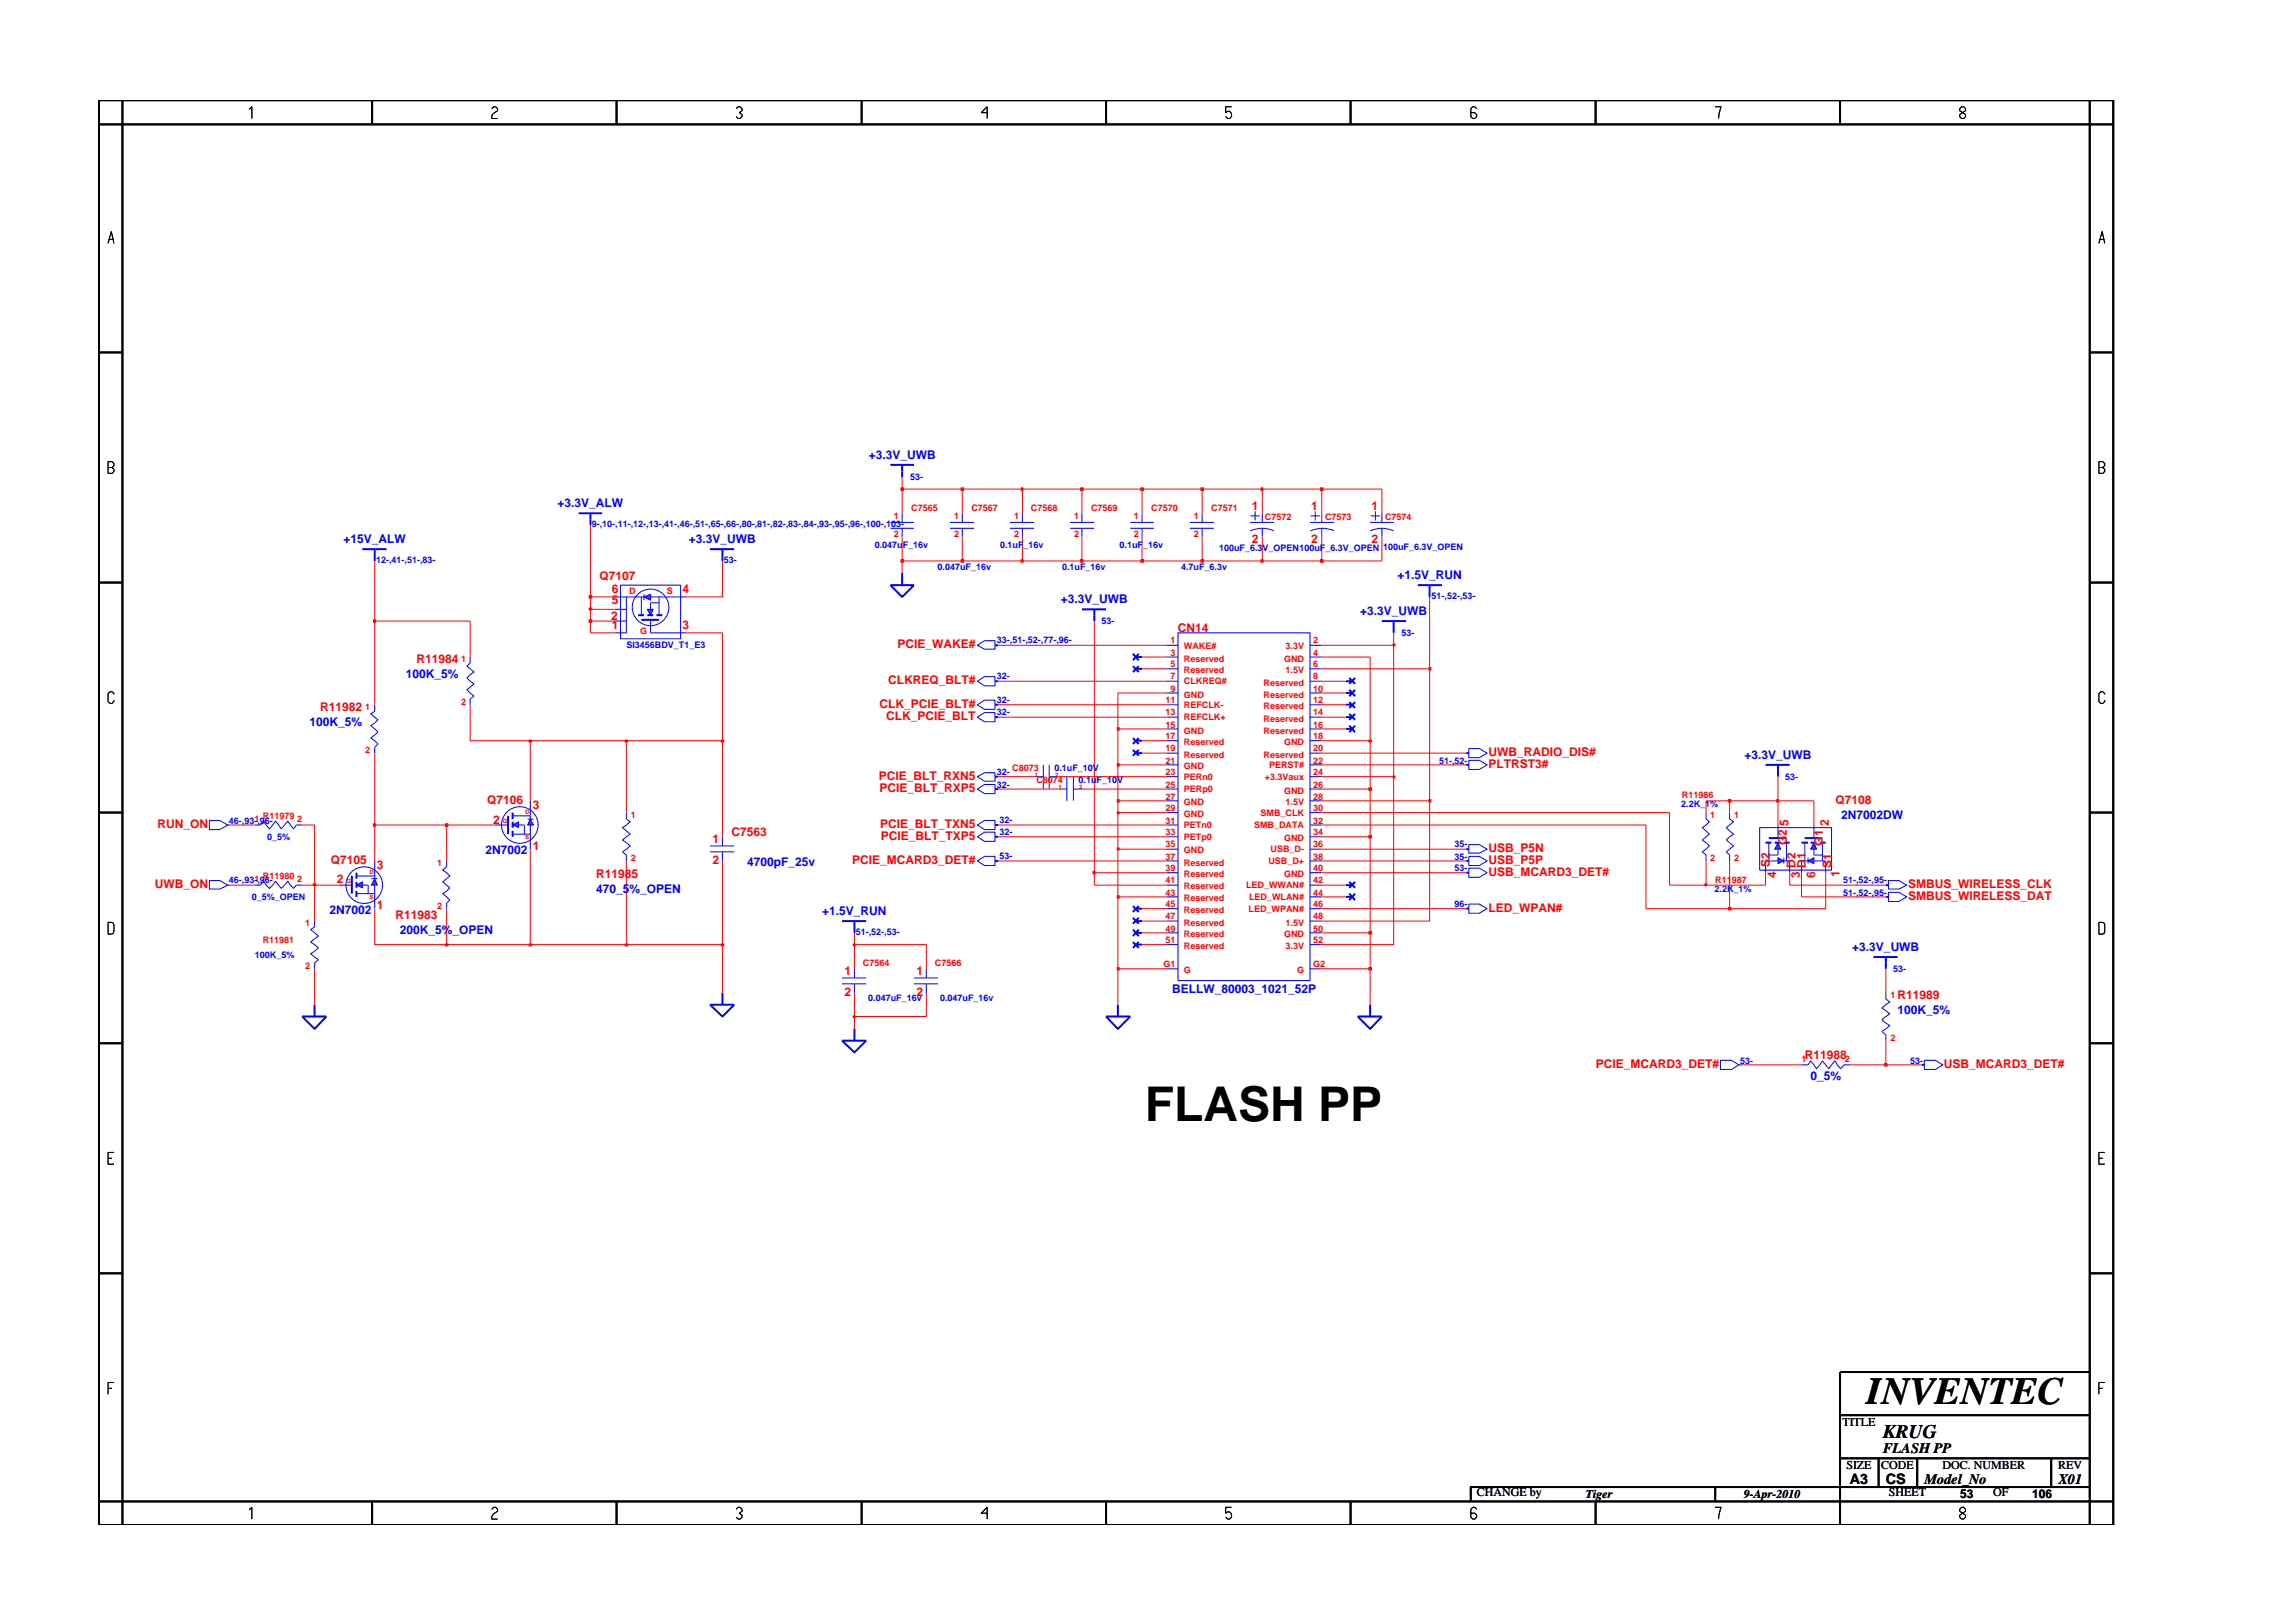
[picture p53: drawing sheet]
<svg xmlns="http://www.w3.org/2000/svg" width="297mm" height="210mm" viewBox="0 0 297 210" stroke-linecap="round" stroke-linejoin="round" font-family="sans-serif">
<defs><g id="words">
<text font-size="6.2" x="148.3" y="145.2">FLASH PP</text>
<text font-size="5" x="241.8" y="181.9">INVENTEC</text>
<text font-size="2.5" x="244" y="186.3">KRUG</text>
<g font-size="1.9">
<text x="244" y="188.2">FLASH PP</text>
<text x="239.6" y="192.2">A3</text>
<text x="244.3" y="192.3">CS</text>
<text x="249.3" y="192.2">Model_No</text>
<text x="266.6" y="192.2">X01</text>
</g>
<g font-size="1.6" fill="#00f">
<text x="112.5" y="59.5">+3.3V_UWB</text>
<text x="72.2" y="65.7">+3.3V_ALW</text>
<text x="44.5" y="70.4">+15V_ALW</text>
<text x="89.2" y="70.4">+3.3V_UWB</text>
<text x="181" y="75">+1.5V_RUN</text>
<text x="137.4" y="78.1">+3.3V_UWB</text>
<text x="176.2" y="79.7">+3.3V_UWB</text>
<text x="52.6" y="87.8">100K_5%</text>
<text x="40.1" y="94">100K_5%</text>
<text x="226" y="98.3">+3.3V_UWB</text>
<text x="238.5" y="106.1">2N7002DW</text>
<text x="62.9" y="110.7">2N7002</text>
<text x="96.8" y="112.2">4700pF_25v</text>
<text x="42.7" y="118.4">2N7002</text>
<text x="77.2" y="115.7">470_5%_OPEN</text>
<text x="106.5" y="118.5">+1.5V_RUN</text>
<text x="51.8" y="121">200K_5%_OPEN</text>
<text x="240" y="123.2">+3.3V_UWB</text>
<text x="151.8" y="128.6">BELLW_80003_1021_52P</text>
<text x="245.8" y="131.3">100K_5%</text>
<text x="234.5" y="139.9">0_5%</text>
</g>
<g font-size="1.6" fill="#f00">
<text x="162.2" y="66.1">1</text>
<text x="162.2" y="70.4">2</text>
<text x="169.9" y="66.1">1</text>
<text x="169.9" y="70.4">2</text>
<text x="177.7" y="66.1">1</text>
<text x="177.7" y="70.4">2</text>
<text x="77.7" y="75.2">Q7107</text>
<text x="79.3" y="76.8">6</text>
<text x="88.4" y="76.8">4</text>
<text x="79.2" y="80.3">2</text>
<text x="79.3" y="78.3">5</text>
<text x="79.3" y="81.4">1</text>
<text x="88.4" y="81.4">3</text>
<text x="116.3" y="83.9">PCIE_WAKE#</text>
<text x="152.6" y="81.8">CN14</text>
<text x="53.9" y="85.9">R11984</text>
<text x="115" y="88.6">CLKREQ_BLT#</text>
<text x="41.5" y="92.1">R11982</text>
<text x="113.9" y="91.7">CLK_PCIE_BLT#</text>
<text x="114.8" y="93.2">CLK_PCIE_BLT</text>
<text x="113.8" y="101">PCIE_BLT_RXN5</text>
<text x="192.8" y="99.5">PLTRST3#</text>
<text x="192.8" y="97.9">UWB_RADIO_DIS#</text>
<text x="20.4" y="107.3">RUN_ON</text>
<text x="63.1" y="104.2">Q7106</text>
<text x="63.9" y="106.7">2</text>
<text x="69" y="104.8">3</text>
<text x="113.9" y="102.6">PCIE_BLT_RXP5</text>
<text x="114" y="107.3">PCIE_BLT_TXN5</text>
<text x="231.7" y="107" transform="rotate(-90 231.7 107)">5</text>
<text x="236.9" y="107" transform="rotate(-90 236.9 107)">2</text>
<text x="237.8" y="104.2">Q7108</text>
<text x="42.9" y="111.9">Q7105</text>
<text x="48.8" y="112.6">3</text>
<text x="69" y="110.1">1</text>
<text x="77.2" y="113.7">R11985</text>
<text x="92.3" y="109.2">1</text>
<text x="92.3" y="111.9">2</text>
<text x="94.8" y="108.3">C7563</text>
<text x="110.4" y="111.9">PCIE_MCARD3_DET#</text>
<text x="114.1" y="108.8">PCIE_BLT_TXP5</text>
<text x="192.8" y="111.9">USB_P5P</text>
<text x="192.8" y="110.3">USB_P5N</text>
<text x="192.8" y="113.5">USB_MCARD3_DET#</text>
<text x="229.3" y="112.3" transform="rotate(-90 229.3 112.3)">S2</text>
<text x="230.1" y="113.8" transform="rotate(-90 230.1 113.8)">4</text>
<text x="231.5" y="109.5" transform="rotate(-90 231.5 109.5)">G2</text>
<text x="232.6" y="112.4" transform="rotate(-90 232.6 112.4)">D2</text>
<text x="233.1" y="113.8" transform="rotate(-90 233.1 113.8)">3</text>
<text x="233.9" y="112.4" transform="rotate(-90 233.9 112.4)">D1</text>
<text x="235.1" y="113.8" transform="rotate(-90 235.1 113.8)">6</text>
<text x="236.1" y="109.5" transform="rotate(-90 236.1 109.5)">G1</text>
<text x="237.2" y="112.4" transform="rotate(-90 237.2 112.4)">S1</text>
<text x="238.3" y="113.6" transform="rotate(-90 238.3 113.6)">1</text>
<text x="20" y="115">UWB_ON</text>
<text x="43.6" y="114.4">2</text>
<text x="48.8" y="117.8">1</text>
<text x="51.2" y="119.1">R11983</text>
<text x="192.8" y="118.1">LED_WPAN#</text>
<text x="247.2" y="115">SMBUS_WIRELESS_CLK</text>
<text x="247.2" y="116.6">SMBUS_WIRELESS_DAT</text>
<text x="109.4" y="129">2</text>
<text x="109.4" y="126.3">1</text>
<text x="118.7" y="126.3">1</text>
<text x="118.7" y="129">2</text>
<text x="245.8" y="129.4">R11989</text>
<text x="233.8" y="137.2">R11988</text>
<text x="206.7" y="138.3">PCIE_MCARD3_DET#</text>
<text x="251.8" y="138.3">USB_MCARD3_DET#</text>
</g>
<g font-size="1.6">
<text x="238.7" y="184.8">TITLE</text>
<text x="239.2" y="190.4">SIZE</text>
<text x="243.7" y="190.4">CODE</text>
<text x="251.7" y="190.4">DOC. NUMBER</text>
<text x="266.6" y="190.4">REV</text>
<text x="191.3" y="193.8">CHANGE by</text>
<text x="205.4" y="194.1">Tiger</text>
<text x="225.9" y="194.1">9-Apr-2010</text>
<text x="244.7" y="193.8">SHEET</text>
<text x="253.9" y="194.1">53</text>
<text x="258.2" y="193.8">OF</text>
<text x="263.3" y="194.1">106</text>
</g>
<g font-size="1.2" fill="#00f">
<text x="117.9" y="62.2">53-</text>
<text x="76.7" y="68.3">9-,10-,11-,12-,13-,41-,46-,51-,65-,66-,80-,81-,82-,83-,84-,93-,95-,96-,100-,103-</text>
<text x="113.3" y="71">0.047uF_16v</text>
<text x="129.5" y="71">0.1uF_16v</text>
<text x="145" y="71">0.1uF_16v</text>
<text x="157.9" y="71.4">100uF_6.3V_OPEN100uF_6.3V_OPEN</text>
<text x="179.2" y="71.2">100uF_6.3V_OPEN</text>
<text x="48.7" y="72.9">12-,41-,51-,83-</text>
<text x="93.8" y="72.9">53-</text>
<text x="121.4" y="73.9">0.047uF_16v</text>
<text x="137.6" y="73.9">0.1uF_16v</text>
<text x="153" y="73.9">4.7uF_6.3v</text>
<text x="185.4" y="77.6">51-,52-,53-</text>
<text x="81.1" y="83.9">SI3456BDV_T1_E3</text>
<text x="129.1" y="83.3">33-,51-,52-,77-,96-</text>
<text x="142.7" y="80.9">53-</text>
<text x="181.6" y="82.4">53-</text>
<text x="129.1" y="88">32-</text>
<text x="129.1" y="92.7">32-</text>
<text x="129.1" y="91.1">32-</text>
<text x="129.1" y="100.4">32-</text>
<text x="136.6" y="99.9">0.1uF_10V</text>
<text x="139.7" y="101.5">0.1uF_10V</text>
<text x="186.4" y="98.9">51-,52-</text>
<text x="231.3" y="101">53-</text>
<text x="29.7" y="106.7">46-,93-,96-</text>
<text x="129.1" y="102.1">32-</text>
<text x="129.5" y="106.6">32-</text>
<text x="217.8" y="104.5">2.2K_1%</text>
<text x="34.6" y="108.8">0_5%</text>
<text x="129.5" y="108.1">32-</text>
<text x="129.5" y="111.3">53-</text>
<text x="188.4" y="109.8">35-</text>
<text x="188.4" y="111.4">35-</text>
<text x="188.4" y="112.9">53-</text>
<text x="29.7" y="114.4">46-,93-,96-</text>
<text x="32.6" y="116.6">0_5%_OPEN</text>
<text x="188.4" y="117.5">96-</text>
<text x="222.1" y="115.6">2.2K_1%</text>
<text x="238.8" y="114.4">51-,52-,95-</text>
<text x="238.8" y="116">51-,52-,95-</text>
<text x="33" y="124.1">100K_5%</text>
<text x="110.9" y="121.1">51-,52-,53-</text>
<text x="245.2" y="125.9">53-</text>
<text x="112.5" y="129.7">0.047uF_16v</text>
<text x="121.8" y="129.7">0.047uF_16v</text>
<text x="225.4" y="137.8">53-</text>
<text x="247.4" y="137.8">53-</text>
</g>
<g font-size="1.2" fill="#f00">
<text x="115.8" y="67.3">1</text>
<text x="115.8" y="69.6">2</text>
<text x="118.1" y="66.2">C7565</text>
<text x="123.6" y="67.3">1</text>
<text x="123.6" y="69.6">2</text>
<text x="125.8" y="66.2">C7567</text>
<text x="131.4" y="67.3">1</text>
<text x="131.4" y="69.6">2</text>
<text x="133.5" y="66.2">C7568</text>
<text x="139.2" y="67.3">1</text>
<text x="139.2" y="69.6">2</text>
<text x="141.3" y="66.2">C7569</text>
<text x="146.9" y="67.3">1</text>
<text x="146.9" y="69.6">2</text>
<text x="149.1" y="66.2">C7570</text>
<text x="154.7" y="67.3">1</text>
<text x="154.7" y="69.6">2</text>
<text x="156.9" y="66.2">C7571</text>
<text x="163.9" y="67.4">C7572</text>
<text x="171.6" y="67.4">C7573</text>
<text x="179.4" y="67.4">C7574</text>
<text x="81.5" y="77">D</text>
<text x="86.4" y="77">S</text>
<text x="82.9" y="82.1">G</text>
<text x="151.6" y="83.3">1</text>
<text x="170.1" y="83.3">2</text>
<text x="59.7" y="85.8">1</text>
<text x="151.6" y="86.5">5</text>
<text x="151.6" y="84.9">3</text>
<text x="151.6" y="89.6">9</text>
<text x="151.6" y="88">7</text>
<text x="153.4" y="87.2">Reserved</text>
<text x="153.4" y="85.7">Reserved</text>
<text x="153.4" y="84">WAKE#</text>
<text x="153.4" y="88.7">CLKREQ#</text>
<text x="163.7" y="88.8">Reserved</text>
<text x="166.3" y="85.7">GND</text>
<text x="166.5" y="87.2">1.5V</text>
<text x="166.5" y="84.1">3.3V</text>
<text x="170.1" y="84.9">4</text>
<text x="170.1" y="89.6">10</text>
<text x="170.1" y="86.5">6</text>
<text x="170.1" y="88">8</text>
<text x="47.3" y="92">1</text>
<text x="59.7" y="91.3">2</text>
<text x="151" y="95.8">17</text>
<text x="151" y="94.3">15</text>
<text x="151" y="92.7">13</text>
<text x="151" y="91.1">11</text>
<text x="153.4" y="95">GND</text>
<text x="153.4" y="90.4">GND</text>
<text x="153.4" y="93.3">REFCLK+</text>
<text x="153.4" y="91.7">REFCLK-</text>
<text x="163.7" y="91.9">Reserved</text>
<text x="163.7" y="93.5">Reserved</text>
<text x="163.7" y="95">Reserved</text>
<text x="163.7" y="90.4">Reserved</text>
<text x="170.1" y="95.8">18</text>
<text x="170.1" y="91.1">12</text>
<text x="170.1" y="92.7">14</text>
<text x="170.1" y="94.3">16</text>
<text x="47.3" y="97.6">2</text>
<text x="131.1" y="99.9">C8073</text>
<text x="134.3" y="101.5">C8074</text>
<text x="151" y="98.9">21</text>
<text x="151" y="97.3">19</text>
<text x="151" y="100.4">23</text>
<text x="153.4" y="96.5">Reserved</text>
<text x="153.4" y="99.7">GND</text>
<text x="153.4" y="98.2">Reserved</text>
<text x="153.4" y="101">PERn0</text>
<text x="163.7" y="98.2">Reserved</text>
<text x="163.9" y="101">+3.3Vaux</text>
<text x="164.4" y="99.5">PERST#</text>
<text x="166.3" y="96.5">GND</text>
<text x="170.1" y="97.3">20</text>
<text x="170.1" y="98.9">22</text>
<text x="170.1" y="100.4">24</text>
<text x="33" y="106.5">1</text>
<text x="34.1" y="106.1">R11979</text>
<text x="38.5" y="106.5">2</text>
<text x="81.7" y="105.9">1</text>
<text x="151" y="103.6">27</text>
<text x="151" y="105.1">29</text>
<text x="151" y="102.1">25</text>
<text x="151" y="106.7">31</text>
<text x="153.4" y="104.3">GND</text>
<text x="153.4" y="105.9">GND</text>
<text x="153.4" y="102.6">PERp0</text>
<text x="153.4" y="107.3">PETn0</text>
<text x="162.5" y="107.3">SMB_DATA</text>
<text x="163.3" y="105.7">SMB_CLK</text>
<text x="166.3" y="102.8">GND</text>
<text x="166.5" y="104.3">1.5V</text>
<text x="170.1" y="102.1">26</text>
<text x="170.1" y="103.6">28</text>
<text x="170.1" y="105.1">30</text>
<text x="170.1" y="106.7">32</text>
<text x="217.9" y="103.3">R11986</text>
<text x="221.5" y="105.9">1</text>
<text x="224.6" y="105.9">1</text>
<text x="34.1" y="113.8">R11980</text>
<text x="56.6" y="112.2">1</text>
<text x="81.7" y="111.5">2</text>
<text x="151" y="109.8">35</text>
<text x="151" y="111.4">37</text>
<text x="151" y="112.9">39</text>
<text x="151" y="108.2">33</text>
<text x="153.4" y="110.5">GND</text>
<text x="153.4" y="112.1">Reserved</text>
<text x="153.4" y="113.7">Reserved</text>
<text x="153.4" y="108.8">PETp0</text>
<text x="164.3" y="112">USB_D+</text>
<text x="164.6" y="110.4">USB_D-</text>
<text x="166.3" y="113.7">GND</text>
<text x="166.3" y="109">GND</text>
<text x="170.1" y="108.2">34</text>
<text x="170.1" y="112.9">40</text>
<text x="170.1" y="111.4">38</text>
<text x="170.1" y="109.8">36</text>
<text x="221.5" y="111.5">2</text>
<text x="224.6" y="111.5">2</text>
<text x="33" y="114.2">1</text>
<text x="38.5" y="114.2">2</text>
<text x="39.5" y="119.9">1</text>
<text x="56.6" y="117.7">2</text>
<text x="151" y="114.4">41</text>
<text x="151" y="116">43</text>
<text x="151" y="117.5">45</text>
<text x="151" y="119.1">47</text>
<text x="153.4" y="115.2">Reserved</text>
<text x="153.4" y="116.8">Reserved</text>
<text x="153.4" y="118.3">Reserved</text>
<text x="153.4" y="119.9">Reserved</text>
<text x="161.4" y="115.1">LED_WWAN#</text>
<text x="161.8" y="118.1">LED_WPAN#</text>
<text x="161.8" y="116.6">LED_WLAN#</text>
<text x="166.5" y="119.9">1.5V</text>
<text x="170.1" y="119.1">48</text>
<text x="170.1" y="116">44</text>
<text x="170.1" y="117.5">46</text>
<text x="170.1" y="114.4">42</text>
<text x="222.2" y="114.4">R11987</text>
<text x="34" y="122.1">R11981</text>
<text x="39.5" y="125.5">2</text>
<text x="111.8" y="125.2">C7564</text>
<text x="121.1" y="125.2">C7566</text>
<text x="150.7" y="125.3">G1</text>
<text x="151" y="120.7">49</text>
<text x="151" y="122.2">51</text>
<text x="153.4" y="121.4">Reserved</text>
<text x="153.4" y="123">Reserved</text>
<text x="166.3" y="121.4">GND</text>
<text x="166.5" y="123">3.3V</text>
<text x="170.1" y="120.7">50</text>
<text x="170.1" y="122.2">52</text>
<text x="170.1" y="125.3">G2</text>
<text x="153.4" y="126.1">G</text>
<text x="168" y="126.1">G</text>
<text x="244.9" y="129.2">1</text>
<text x="233.4" y="137.5">1</text>
<text x="239" y="137.5">2</text>
<text x="244.9" y="134.8">2</text>
</g>
<g font-size=".8" fill="#f00">
<text x="134.1" y="100.7">1</text>
<text x="136.7" y="100.7">2</text>
<text x="65.1" y="106.7">G</text>
<text x="68" y="105.5">D</text>
<text x="137.1" y="102.2">1</text>
<text x="139.8" y="102.2">2</text>
<text x="47.9" y="113.3">D</text>
<text x="68" y="108.7">S</text>
<text x="44.9" y="114.4">G</text>
<text x="47.9" y="116.5">S</text>
</g>
</g></defs>
<g fill="none" stroke="#00f" stroke-width=".13">
<path d="M115.3 67.7h3.1M115.3 68.4h3.1M116.9 66.5v1.2M116.9 68.4v1.1M154.1 67.7h3.2M154.1 68.4h3.2M155.7 66.5v1.2M155.7 68.4v1.1M161.9 67.7h3.1M162 66.8h1.2M162.6 66.2v1.2M163.5 66.5v1.2"/>
<path d="M163.5 68.4v1.1M165 68.8a3.7 3.7 0 0 0-3.1 0M169.7 67.7h3.1M169.8 66.8h1.2M170.4 66.2v1.2M171.2 66.5v1.2M171.2 68.4v1.1M172.8 68.8a3.7 3.7 0 0 0-3.1 0M177.5 67.7h3M177.5 68.8a3.6 3.6 0 0 1 3 0M177.6 66.8h1.2M178.2 66.2v1.2"/>
<path d="M179 66.5v1.2M179 68.4v1.1M60.9 85.1v.8l-.4 .4 .9 .8-.9 .7 .9 .8-.9 .8 .9 .8-.5 .3v.8M84.3 80.3v1.7M126.6 92.9l.9-.6h1.4v1.2h-1.4zM126.6 91.3l.9-.6h1.4v1.2h-1.4zM126.6 88.3l.9-.6h1.4v1.1h-1.4zM135.2 99.1v3.1M135.9 99.1v3.1M151.1 83.6h1.5M151.1 85.1h1.5M151.1 88.3h1.5"/>
<path d="M151.1 91.3h1.5M151.1 92.9h1.5M151.1 86.6h1.5M151.1 96h1.5M151.1 97.6h1.5M151.1 94.4h1.5M151.1 89.8h1.5M151.1 99.1h1.5M152.6 82h17.1v45h-17.1zM169.7 83.6h1.5M169.7 85.1h1.5M169.7 88.3h1.5"/>
<path d="M169.7 91.3h1.5M169.7 92.9h1.5M169.7 86.6h1.5M169.7 96h1.5M169.7 97.6h1.5M169.7 94.4h1.5M169.7 89.8h1.5M169.7 99.1h1.5M190.3 98.5h1.3l1 .6-1 .6h-1.3zM190.3 97h1.3l1 .6-1 .6h-1.3zM27.1 106.3h1.4l1 .6-1 .6h-1.4zM29.5 106.9h.3"/>
<path d="M33 114.7h.7l.4-.5 .8 .9 .8-.9 .7 .9 .9-.9 .7 .9 .4-.4h.7M33 106.9h.7l.4-.5 .8 1 .8-1 .7 1 .9-1 .7 1 .4-.5h.7M40.8 119.3v.8l-.6 .3 1.1 .9-1.1 .7 1.1 .8-1.1 .8 1.1 .7-.5 .4v.8M57.9 111.5v.8l-.6 .4 1 .8-1 .7 1 .8-1 .8 1 .8-.4 .4v.7M81.1 105.3v.8l.5 .4-1 .7 1 .9-1 .7 1 .8-1 .7 .5 .5v.7M92 109.6h3.1M92 110.3h3.1M93.6 108.4v1.2M93.6 110.3v1.2M126.6 100.6l.9-.5h1.4v1.1h-1.4zM134 100.6h1.2M135.9 100.6h1.2"/>
<path d="M137.1 102.2h1.1M138.2 100.6v3.1M139.1 102.2h1.1M139.1 100.6v3.1M151.1 100.6h1.5M151.1 102.2h1.5M151.1 106.9h1.5M151.1 108.4h1.5M151.1 103.7h1.5M151.1 105.3h1.5M151.1 110h1.5M151.1 111.5h1.5"/>
<path d="M151.1 113.1h1.5M151.1 114.7h1.5M151.1 116.2h1.5M151.1 117.7h1.5M151.1 119.3h1.5M169.7 100.6h1.5M169.7 102.2h1.5M169.7 106.9h1.5M169.7 108.4h1.5M169.7 103.7h1.5M169.7 105.3h1.5M169.7 110h1.5"/>
<path d="M169.7 111.5h1.5M169.7 113.1h1.5M169.7 114.7h1.5M169.7 116.2h1.5M169.7 117.7h1.5M169.7 119.3h1.5M190.3 109.4h1.3l1 .6-1 .5h-1.3zM190.3 110.9h1.3l1 .6-1 .6h-1.3zM190.3 112.5h1.3l1 .6-1 .6h-1.3zM221 105.3v.8l.4 .4-.9 .7 .9 .9-.9 .7 .9 .8-.9 .7 .5 .5v.7M244.6 114.1h1.4l1 .6-1 .5h-1.4zM151.1 120.8h1.5"/>
<path d="M151.1 122.4h1.5M151.1 125.5h1.5M169.7 120.8h1.5M169.7 122.4h1.5M169.7 125.5h1.5M222.9 137.4h1.4l.9 .6-.9 .5h-1.4zM225.2 138h.5M233.4 138h.8l.4-.6 .7 1.1 .8-1.1 .8 1.1 .8-1.1 .7 1.1 .5-.5h.7M244.3 128.6v.8l.5 .4-1 .8 1 .7-1 .8 1 .8-1 .7 .5 .5v.7M249.3 137.4h1.4l1 .6-1 .5h-1.4z"/>
</g>
<g fill="none" stroke="#00f" stroke-width=".25">
<path d="M46.9 71.1h3.2M48.5 71.1v1.6M75 66.5h3M76.5 66.5v1.5M92 71.1h3.1M93.6 71.1v1.6M115.3 75.8h3.1l-1.5 1.5zM115.3 60.2h3.1M116.9 60.2v1.6M116.9 74.2v1.6M140.2 78.9h3.1M141.8 78.9v1.6"/>
<path d="M183.7 75.8h3.1M185.2 75.8v1.5M83.1 80.3h2.3M128.9 92.9h.4M128.9 91.3h.4M128.9 88.3h.4M174.4 92.9h.7M174.4 91.3h.7M174.4 94.4h.7M174.8 91l.7 .7M174.8 92.5l.7 .7M174.8 94l.7 .9"/>
<path d="M175.5 91l-.7 .7M175.5 92.5l-.7 .7M175.5 94l-.7 .9M179 80.5h3.1M180.5 80.5v1.5M189.9 99.1h.4M189.9 97.6h.4M228.7 99.1h3.1M230.3 99.1v1.5M109.1 119.3h3.1M110.7 119.3v1.5M128.9 100.6h.4"/>
<path d="M146.8 117.4l.7 .7M147.2 117.7h.7M147.5 117.4l-.7 .7M189.9 110h.4M189.9 111.5h.4M189.9 113.1h.4M244.3 114.7h.3M175.9 131.7h3.1l-1.5 1.6zM177.5 130.2v1.5M242.7 124h3.1M244.3 124v1.5M248.9 138h.4"/>
</g>
<path d="M83.4 77.3l.9-.3v.8z" fill="#3c3cc8"/>
<path d="M83.4 77.3l.9-.3v.8zM83.4 77v.8" fill="none" stroke="#00f" stroke-width=".13"/>
<path d="M83.8 78.9h.8l-.3 .8z" fill="#3c3cc8"/>
<g fill="none" stroke="#00f" stroke-width=".13">
<path d="M79.6 77.3h3.8M79.6 78.9h1.5M80.4 75.8h7.8v6.9h-7.8zM81.1 77.3v4.7h-1.5M83.1 77.3v2.4M83.8 78.9h.8l-.3 .8zM84.3 77.3h4.6M85.4 77.3v2.4M85.4 78.1h-1.1v.8M79.6 80.5h1.5M84.3 82h4.6M27.1 114.1h1.4l1 .6-1 .5h-1.4z"/>
<path d="M29.5 114.7h.3M64 106.9h1.8M224.1 105.3v.8l.5 .4-1 .7 1 .9-1 .7 1 .8-1 .7 .5 .5v.7"/>
<circle cx="84.3" cy="78.7" r="2.37"/>
</g>
<g fill="none" stroke="#00f" stroke-width=".25">
<path d="M82.7 79.7h.7M83.8 79.7h.8M85 79.7h.8M146.8 86.3l.7 .8M146.8 95.6l.7 .8M147.2 86.6h.7M147.2 96h.7M147.5 86.3l-.7 .8M147.5 95.6l-.7 .8M174.4 88.3h.7M174.4 89.8h.7M174.8 87.8l.7 .8"/>
<path d="M174.8 89.4l.7 .8M175.5 87.8l-.7 .8M175.5 89.4l-.7 .8M65.8 105.7v2.4M92 130.2h3.1l-1.5 1.5zM93.6 128.6v1.6"/>
</g>
<path d="M68.7 106.1l.4 .8h-.7z" fill="#3c3cc8"/>
<path d="M68.4 106.1h.7M68.7 106.1l.4 .8h-.7z" fill="none" stroke="#00f" stroke-width=".13"/>
<path d="M66.4 106.9l.8-.4v.7z" fill="#3c3cc8"/>
<g fill="none" stroke="#00f" stroke-width=".13">
<path d="M48.5 91.3v.8l-.5 .4 1 .7-1 .8 1 .9-1 .7 1 .8-.5 .4v.8M66.4 106.9l.8-.4v.7zM66.4 108.1h2.3M66.4 105.7h2.3M67.2 106.9h.7v1.2M68.7 103.7v2.4M68.7 106.9v3.1M230.3 106.9v1.7"/>
<circle cx="67.3" cy="106.9" r="2.37"/>
</g>
<g fill="none" stroke="#00f" stroke-width=".25">
<path d="M146.8 84.7l.7 .8M147.2 85.1h.7M147.5 84.7l-.7 .8M66.4 105.3v.8M66.4 106.5v.7M66.4 107.6v.8M146.8 118.9l.7 .8M147.2 119.3h.7M147.5 118.9l-.7 .8M174.4 114.7h.7M174.4 116.2h.7M174.8 114.2l.7 .8"/>
<path d="M174.8 115.8l.7 .8M175.5 114.2l-.7 .8M175.5 115.8l-.7 .8M229.1 108.6h2.3M39.1 131.7h3.2l-1.5 1.6zM40.8 130.2v1.5M146.8 120.4l.7 .9M146.8 122l.7 .8M147.2 120.8h.7M147.2 122.4h.7M147.5 120.4l-.7 .9M147.5 122l-.7 .8"/>
</g>
<path d="M230.3 111.1l.8 .4-.8 .4z" fill="#3c3cc8"/>
<path d="M230.3 111.1l.8 .4-.8 .4zM231.1 111.1v.8" fill="none" stroke="#00f" stroke-width=".13"/>
<path d="M230.3 109.2l.4 .8h-.8z" fill="#3c3cc8"/>
<path d="M229.1 109.2v2.3M230.3 109.2l.4 .8h-.8zM230.3 110v.8h-1.2M230.3 111.5h-1.6v1.6M231.1 111.5h.7v1.6M231.4 109.2v2.3M235 106.9v1.7" fill="none" stroke="#00f" stroke-width=".13"/>
<path d="M228.7 109.2h.8M229.9 109.2h.8M231.1 109.2h.7M233.8 108.6h2.3" fill="none" stroke="#00f" stroke-width=".25"/>
<path d="M234.2 111.5l.8-.4v.8z" fill="#3c3cc8"/>
<path d="M234.2 111.5l.8-.4v.8zM234.2 111.1v.8" fill="none" stroke="#00f" stroke-width=".13"/>
<path d="M235 109.2l.3 .8h-.7z" fill="#3c3cc8"/>
<g fill="none" stroke="#00f" stroke-width=".13">
<path d="M123 67.7h3.2M123 68.4h3.2M124.7 66.5v1.2M124.7 68.4v1.1M130.8 67.7h3.2M130.8 68.4h3.2M132.4 66.5v1.2M132.4 68.4v1.1M138.6 67.7h3.2M138.6 68.4h3.2M140.2 66.5v1.2M140.2 68.4v1.1"/>
<path d="M146.4 67.7h3.1M146.4 68.4h3.1M147.9 66.5v1.2M147.9 68.4v1.1M126.6 83.6l.9-.6h1.4v1.1h-1.4zM43.9 114.7h1.7M126.6 106.9l.9-.6h1.4v1.2h-1.4zM126.6 102.2l.9-.6h1.4v1.2h-1.4zM126.6 111.5l.9-.6h1.4v1.2h-1.4zM126.6 108.4l.9-.6h1.4v1.2h-1.4zM190.3 117.1h1.3l1 .6-1 .6h-1.3zM228 107.2h9.3v5.5h-9.3z"/>
<path d="M233.8 109.2v2.3M234.2 111.5h-.8v1.6M235 109.2l.3 .8h-.7zM235 110v.8h1.1M235 111.5h1.5v1.6M236.1 109.2v2.3M244.6 115.6h1.4l1 .6-1 .6h-1.4zM109.1 126.7h3.1M109.1 127.5h3.1M110.7 125.5v1.2M110.7 127.5v1.1M118.4 126.7h3.1"/>
<path d="M118.4 127.5h3.1M120 125.5v1.2M120 127.5v1.1"/>
</g>
<g fill="none" stroke="#00f" stroke-width=".25">
<path d="M128.9 83.6h.4M45.6 113.5v2.3M128.9 106.9h.4M128.9 102.2h.4M128.9 111.5h.4M128.9 108.4h.4M189.9 117.7h.4M233.4 109.2h.8M234.6 109.2h.7M235.7 109.2h.8M244.3 116.2h.3M109.1 134.8h3.1l-1.5 1.5z"/>
<path d="M110.7 133.3v1.5M143.3 131.7h3.1l-1.6 1.6zM144.8 130.2v1.5"/>
</g>
<path d="M48.5 113.8l.4 .9h-.8z" fill="#3c3cc8"/>
<path d="M48.1 113.8h.8M48.5 113.8l.4 .9h-.8z" fill="none" stroke="#00f" stroke-width=".13"/>
<path d="M46.2 114.7l.7-.5v.8z" fill="#3c3cc8"/>
<g fill="none" stroke="#00f" stroke-width=".13">
<path d="M46.2 114.7l.7-.5v.8zM46.2 115.8h2.3M46.2 113.5h2.3M46.9 114.7h.8v1.1M48.5 111.5v2.3M48.5 114.7v3"/>
<circle cx="47.2" cy="114.7" r="2.37"/>
</g>
<path d="M146.8 97.1l.7 .8M147.2 97.6h.7M147.5 97.1l-.7 .8M46.2 113.1v.7M46.2 114.2v.8M46.2 115.4v.8" fill="none" stroke="#00f" stroke-width=".25"/>
<path d="M225.7 138h7.7M239.6 138h4.7" fill="none" stroke="#f00" stroke-width=".13"/>
<path d="M244.1 137.8h.4v.3h-.4z" fill="#8e2323"/>
<path d="M110.7 131.7v1.6M244.1 137.8h.4v.3h-.4zM244.3 134.8v3.2h4.6" fill="none" stroke="#f00" stroke-width=".13"/>
<path d="M110.5 131.6h.3v.3h-.3z" fill="#8e2323"/>
<path d="M40.8 125.5v4.7M93.6 122.4v6.2M110.5 131.6h.3v.3h-.3zM110.7 128.6v3.1h9.3v-3.1M110.7 122.4v3.1M120 122.4v3.1M144.8 125.5v4.7M177.5 125.5v4.7M244.3 125.5v3.1" fill="none" stroke="#f00" stroke-width=".13"/>
<path d="M144.7 125.3h.3v.4h-.3z" fill="#8e2323"/>
<path d="M144.8 116.2v9.3h6.3M144.7 125.3h.3v.4h-.3zM171.2 125.5h6.3" fill="none" stroke="#f00" stroke-width=".13"/>
<path d="M177.3 125.3h.4v.4h-.4z" fill="#8e2323"/>
<path d="M48.5 117.7v4.7h9.4M177.3 125.3h.4v.4h-.4zM177.5 120.8v4.7" fill="none" stroke="#f00" stroke-width=".13"/>
<path d="M57.7 122.3h.3v.2h-.3z" fill-rule="evenodd" fill="#8e2323"/>
<path d="M57.9 117.7v4.7h10.8M57.7 122.3h.3v.2h-.3z" fill="none" stroke="#f00" stroke-width=".13"/>
<path d="M68.5 122.3h.4v.2h-.4z" fill-rule="evenodd" fill="#8e2323"/>
<path d="M68.7 110v12.4h12.4M68.5 122.3h.4v.2h-.4z" fill="none" stroke="#f00" stroke-width=".13"/>
<path d="M81 122.3h.3v.2h-.3z" fill-rule="evenodd" fill="#8e2323"/>
<path d="M81.1 111.5v10.9h12.5M81 122.3h.3v.2h-.3z" fill="none" stroke="#f00" stroke-width=".13"/>
<path d="M93.4 122.3h.4v.2h-.4z" fill-rule="evenodd" fill="#8e2323"/>
<path d="M93.6 111.5v10.9M93.4 122.3h.4v.2h-.4z" fill="none" stroke="#f00" stroke-width=".13"/>
<path d="M110.5 122.3h.3v.2h-.3z" fill-rule="evenodd" fill="#8e2323"/>
<path d="M180.5 100.6v21.8h-9.3M110.5 122.3h.3v.2h-.3zM110.7 120.8v1.6h9.3M147.9 122.4h3.2M147.9 120.8h3.2M171.2 120.8h6.3" fill="none" stroke="#f00" stroke-width=".13"/>
<path d="M177.3 120.7h.4v.3h-.4z" fill="#8e2323"/>
<path d="M40.8 114.7v4.6M147.9 119.3h3.2M147.9 117.7h3.2M171.2 117.7h18.7M177.5 108.4v12.4M185.2 103.7v15.6h-14M213.2 106.9v10.8h10.9M177.3 120.7h.4v.3h-.4z" fill="none" stroke="#f00" stroke-width=".13"/>
<path d="M223.9 117.5h.3v.4h-.3z" fill-rule="evenodd" fill="#8e2323"/>
<path d="M223.9 117.5h.3v.4h-.3zM224.1 111.5v6.2h12.4v-4.6" fill="none" stroke="#f00" stroke-width=".13"/>
<path d="M144.7 116h.3v.4h-.3z" fill="#8e2323"/>
<path d="M29.8 114.7h3.2M39.1 114.7h1.7M144.7 116h.3v.4h-.3zM144.8 110v6.2h6.3M171.2 116.2h3.2M233.4 113.1v3.1h10.9" fill="none" stroke="#f00" stroke-width=".13"/>
<path d="M40.6 114.5h.3v.3h-.3z" fill-rule="evenodd" fill="#8e2323"/>
<path d="M40.6 114.5h.3v.3h-.3zM40.8 106.9v7.8h3.1M141.8 113.1v1.6h9.3M171.2 114.7h3.2M216.3 105.3v9.4h4.7" fill="none" stroke="#f00" stroke-width=".13"/>
<path d="M220.8 114.5h.3v.3h-.3z" fill="#8e2323"/>
<path d="M220.8 114.5h.3v.3h-.3zM221 111.5v3.2h7.7v-1.6M231.8 113.1v1.6h12.5" fill="none" stroke="#f00" stroke-width=".13"/>
<path d="M141.6 112.9h.2v.3h-.2z" fill-rule="evenodd" fill="#8e2323"/>
<path d="M141.8 80.5v32.6h9.3M48.5 106.9v4.6M57.9 106.9v4.6M129.3 111.5h21.8M141.6 112.9h.2v.3h-.2zM171.2 113.1h18.7M171.2 111.5h18.7" fill="none" stroke="#f00" stroke-width=".13"/>
<path d="M144.7 109.8h.3v.3h-.3z" fill="#8e2323"/>
<path d="M93.6 96v12.4M129.3 108.4h21.8M144.7 109.8h.3v.3h-.3zM144.8 105.3v4.7h6.3M171.2 110h18.7M171.2 108.4h6.3" fill="none" stroke="#f00" stroke-width=".13"/>
<path d="M177.3 108.2h.4v.4h-.4z" fill="#8e2323"/>
<path d="M29.8 106.9h3.2M39.1 106.9h1.7M177.3 108.2h.4v.4h-.4zM177.5 102.2v6.2" fill="none" stroke="#f00" stroke-width=".13"/>
<path d="M48.4 106.7h.2v.3h-.2z" fill="#8e2323"/>
<path d="M48.5 97.6v9.3h9.4M48.4 106.7h.2v.3h-.2z" fill="none" stroke="#f00" stroke-width=".13"/>
<path d="M57.7 106.7h.3v.3h-.3z" fill="#8e2323"/>
<path d="M81.1 96v9.3M57.7 106.7h.3v.3h-.3zM57.9 106.9h6.1M129.3 106.9h21.8M171.2 106.9h42M230.3 103.7v3.2M235 103.7v3.2" fill="none" stroke="#f00" stroke-width=".13"/>
<path d="M144.7 105.2h.3v.2h-.3z" fill="#8e2323"/>
<path d="M68.7 96v7.7M144.7 105.2h.3v.2h-.3zM144.8 103.7v1.6h6.3M171.2 105.3h45.1M221 103.7v1.6M224.1 103.7v1.6" fill="none" stroke="#f00" stroke-width=".13"/>
<path d="M144.7 103.6h.3v.3h-.3z" fill="#8e2323"/>
<path d="M144.8 99.1v4.6h6.3M144.7 103.6h.3v.3h-.3zM171.2 103.7h14" fill="none" stroke="#f00" stroke-width=".13"/>
<path d="M185.1 103.6h.3v.3h-.3z" fill="#8e2323"/>
<path d="M185.2 86.6v17.1M185.1 103.6h.3v.3h-.3zM221 103.7h3.1" fill="none" stroke="#f00" stroke-width=".13"/>
<path d="M223.9 103.6h.3v.3h-.3z" fill="#8e2323"/>
<path d="M223.9 103.6h.3v.3h-.3zM224.1 103.7h6.2" fill="none" stroke="#f00" stroke-width=".13"/>
<path d="M230.2 103.6h.2v.3h-.2z" fill="#8e2323"/>
<path d="M129.3 102.2h7.8M140.2 102.2h10.9M171.2 102.2h6.3M230.2 103.6h.2v.3h-.2zM230.3 100.6v3.1h4.7" fill="none" stroke="#f00" stroke-width=".13"/>
<path d="M177.3 102.1h.4v.3h-.4z" fill="#8e2323"/>
<path d="M177.5 96v6.2M129.3 100.6h4.7M137.1 100.6h14M171.2 100.6h9.3M177.3 102.1h.4v.3h-.4z" fill="none" stroke="#f00" stroke-width=".13"/>
<path d="M180.5 100.5h.2v.3h-.2z" fill-rule="evenodd" fill="#8e2323"/>
<path d="M180.5 83.6v17M180.5 100.5h.2v.3h-.2z" fill="none" stroke="#f00" stroke-width=".13"/>
<path d="M144.7 98.9h.3v.4h-.3z" fill="#8e2323"/>
<path d="M60.9 91.3v4.7h7.8M144.7 98.9h.3v.4h-.3zM144.8 94.4v4.7h6.3M147.9 97.6h3.2M171.2 99.1h18.7M171.2 97.6h18.7" fill="none" stroke="#f00" stroke-width=".13"/>
<path d="M68.5 95.9h.4v.2h-.4z" fill-rule="evenodd" fill="#8e2323"/>
<path d="M68.5 95.9h.4v.2h-.4zM68.7 96h12.4" fill="none" stroke="#f00" stroke-width=".13"/>
<path d="M81 95.9h.3v.2h-.3z" fill-rule="evenodd" fill="#8e2323"/>
<path d="M81 95.9h.3v.2h-.3zM81.1 96h12.5" fill="none" stroke="#f00" stroke-width=".13"/>
<path d="M93.4 95.9h.4v.2h-.4z" fill-rule="evenodd" fill="#8e2323"/>
<path d="M93.4 95.9h.4v.2h-.4zM93.6 82v14M147.9 96h3.2M171.2 96h6.3" fill="none" stroke="#f00" stroke-width=".13"/>
<path d="M177.3 95.9h.4v.2h-.4z" fill="#8e2323"/>
<path d="M177.3 95.9h.4v.2h-.4zM177.5 85.1v10.9" fill="none" stroke="#f00" stroke-width=".13"/>
<path d="M144.7 94.3h.3v.3h-.3z" fill="#8e2323"/>
<g fill="none" stroke="#f00" stroke-width=".13">
<path d="M48.5 80.5v10.8M129.3 92.9h21.8M129.3 91.3h21.8M129.3 88.3h21.8M144.7 94.3h.3v.3h-.3zM147.9 86.6h3.2M151.1 89.8h-6.3v4.6h6.3M171.2 94.4h3.2M171.2 92.9h3.2M171.2 91.3h3.2M171.2 89.8h3.2M171.2 88.3h3.2"/>
<path d="M171.2 86.6h14"/>
</g>
<path d="M185.1 86.5h.3v.3h-.3z" fill-rule="evenodd" fill="#8e2323"/>
<path d="M185.2 77.3v9.3M60.9 80.5v4.6M129.3 83.6h21.8M147.9 85.1h3.2M171.2 85.1h6.3M171.2 83.6h9.3M185.1 86.5h.3v.3h-.3z" fill="none" stroke="#f00" stroke-width=".13"/>
<path d="M180.5 83.4h.2v.3h-.2z" fill-rule="evenodd" fill="#8e2323"/>
<path d="M76.5 80.5v1.5h3.1M88.9 82h4.7M180.5 83.4h.2v.3h-.2zM180.5 82v1.6" fill="none" stroke="#f00" stroke-width=".13"/>
<path d="M48.4 80.3h.2v.3h-.2z" fill-rule="evenodd" fill="#8e2323"/>
<path d="M48.5 72.7v7.8h12.4M48.4 80.3h.2v.3h-.2z" fill="none" stroke="#f00" stroke-width=".13"/>
<path d="M76.3 80.3h.4v.3h-.4z" fill-rule="evenodd" fill="#8e2323"/>
<path d="M76.5 78.9v1.6h3.1M76.3 80.3h.4v.3h-.4z" fill="none" stroke="#f00" stroke-width=".13"/>
<path d="M76.3 78.8h.4v.2h-.4z" fill-rule="evenodd" fill="#8e2323"/>
<path d="M76.3 78.8h.4v.2h-.4zM76.5 77.3v1.6h3.1" fill="none" stroke="#f00" stroke-width=".13"/>
<path d="M76.3 77.2h.4v.3h-.4z" fill-rule="evenodd" fill="#8e2323"/>
<path d="M76.3 77.2h.4v.3h-.4zM76.5 68v9.3h3.1M93.6 72.7v4.6h-4.7M116.9 72.7v1.5" fill="none" stroke="#f00" stroke-width=".13"/>
<path d="M116.7 72.5h.3v.3h-.3z" fill="#8e2323"/>
<path d="M116.7 72.5h.3v.3h-.3zM116.9 69.5v3.2h7.8" fill="none" stroke="#f00" stroke-width=".13"/>
<path d="M124.5 72.5h.3v.3h-.3z" fill-rule="evenodd" fill="#8e2323"/>
<path d="M124.5 72.5h.3v.3h-.3zM124.7 69.5v3.2h7.7" fill="none" stroke="#f00" stroke-width=".13"/>
<path d="M132.3 72.5h.2v.3h-.2z" fill-rule="evenodd" fill="#8e2323"/>
<path d="M132.3 72.5h.2v.3h-.2zM132.4 69.5v3.2h7.8" fill="none" stroke="#f00" stroke-width=".13"/>
<path d="M140 72.5h.3v.3h-.3z" fill-rule="evenodd" fill="#8e2323"/>
<path d="M140 72.5h.3v.3h-.3zM140.2 69.5v3.2h7.7" fill="none" stroke="#f00" stroke-width=".13"/>
<path d="M147.8 72.5h.3v.3h-.3z" fill-rule="evenodd" fill="#8e2323"/>
<path d="M147.8 72.5h.3v.3h-.3zM147.9 69.5v3.2h7.8" fill="none" stroke="#f00" stroke-width=".13"/>
<path d="M155.6 72.5h.3v.3h-.3z" fill-rule="evenodd" fill="#8e2323"/>
<path d="M155.6 72.5h.3v.3h-.3zM155.7 69.5v3.2h7.8" fill="none" stroke="#f00" stroke-width=".13"/>
<path d="M163.4 72.5h.2v.3h-.2z" fill="#8e2323"/>
<path d="M163.4 72.5h.2v.3h-.2zM163.5 69.5v3.2h7.7" fill="none" stroke="#f00" stroke-width=".13"/>
<path d="M171.1 72.5h.3v.3h-.3z" fill-rule="evenodd" fill="#8e2323"/>
<path d="M116.9 63.4v3.1M124.7 63.4v3.1M132.4 63.4v3.1M140.2 63.4v3.1M147.9 63.4v3.1M155.7 63.4v3.1M163.5 63.4v3.1M171.1 72.5h.3v.3h-.3zM171.2 69.5v3.2h7.8v-3.2M171.2 63.4v3.1M179 63.4v3.1" fill="none" stroke="#f00" stroke-width=".13"/>
<path d="M116.7 63.2h.3v.3h-.3z" fill="#8e2323"/>
<path d="M116.7 63.2h.3v.3h-.3zM116.9 61.8v1.6h7.8" fill="none" stroke="#f00" stroke-width=".13"/>
<path d="M124.5 63.2h.3v.3h-.3z" fill-rule="evenodd" fill="#8e2323"/>
<path d="M124.5 63.2h.3v.3h-.3zM124.7 63.4h7.7" fill="none" stroke="#f00" stroke-width=".13"/>
<path d="M132.3 63.2h.2v.3h-.2z" fill-rule="evenodd" fill="#8e2323"/>
<path d="M132.3 63.2h.2v.3h-.2zM132.4 63.4h7.8" fill="none" stroke="#f00" stroke-width=".13"/>
<path d="M140 63.2h.3v.3h-.3z" fill-rule="evenodd" fill="#8e2323"/>
<path d="M140 63.2h.3v.3h-.3zM140.2 63.4h7.7" fill="none" stroke="#f00" stroke-width=".13"/>
<path d="M147.8 63.2h.3v.3h-.3z" fill-rule="evenodd" fill="#8e2323"/>
<path d="M147.8 63.2h.3v.3h-.3zM147.9 63.4h7.8" fill="none" stroke="#f00" stroke-width=".13"/>
<path d="M155.6 63.2h.3v.3h-.3z" fill-rule="evenodd" fill="#8e2323"/>
<path d="M155.6 63.2h.3v.3h-.3zM155.7 63.4h7.8" fill="none" stroke="#f00" stroke-width=".13"/>
<path d="M163.4 63.2h.2v.3h-.2z" fill="#8e2323"/>
<path d="M163.4 63.2h.2v.3h-.2zM163.5 63.4h7.7" fill="none" stroke="#f00" stroke-width=".13"/>
<path d="M171.1 63.2h.3v.3h-.3z" fill-rule="evenodd" fill="#8e2323"/>
<path d="M171.1 63.2h.3v.3h-.3zM171.2 63.4h7.8" fill="none" stroke="#f00" stroke-width=".13"/>
<g fill="none" stroke="#000" stroke-width=".25">
<path d="M12.8 13h261v184.6h-261zM12.8 16.1h261M15.9 13v184.6M48.2 13v3.1M79.9 13v3.1M111.6 13v3.1M143.3 13v3.1M174.9 13v3.1M206.7 13v3.1M238.4 13v3.1M270.7 13v184.6M12.8 45.7h3.1"/>
<path d="M270.7 45.7h3.1M12.8 75.5h3.1M270.7 75.5h3.1M12.8 105.3h3.1M270.7 105.3h3.1M12.8 135.2h3.1M270.7 135.2h3.1M12.8 165h3.1M270.7 165h3.1M270.7 177.7h-32.3v19.9M12.8 194.5h261M48.2 194.5v3.1"/>
<path d="M79.9 194.5v3.1M111.6 194.5v3.1M143.3 194.5v3.1M174.9 194.5v3.1M206.7 194.5v3.1M222.2 192.6v1.9M238.4 183.3h32.3M238.4 188.9h32.3M243.4 188.9v3.7M248.4 188.9v3.7M265.7 188.9v3.7M270.7 192.6h-80.2v1.9"/>
</g>
<g fill="none" stroke="#000" stroke-width=".13">
<path d="M32.6 13.8v1.6v-1.6l-.3 .4zM64 13.8l-.3 .3 .3-.3h.2l.3 .3v.2l-.7 .5-.1 .6h.8h-.8l.1-.6 .7-.5v-.2l-.3-.3zM95.6 13.8l-.2 .3 .2-.3h.3l.2 .3v.2l-.3 .3 .3 .2v.3l-.2 .3h-.3l-.2-.3 .2 .3h.3l.2-.3v-.3l-.3-.2 .3-.3v-.2l-.2-.3zM127.9 14.6h-.8l.8-.8v1.6M159.5 13.8h-.7v.8l.2-.2a.5 .5 0 0 1 .5 .7l-.2 .3h-.3l-.2-.3M190.8 13.8h.2l.3 .3-.3-.3h-.2l-.3 .3v1l.3 .3h.2l.3-.3v-.3l-.3-.2h-.5h.5l.3 .2v.3l-.3 .3h-.2l-.3-.3v-1zM222.2 13.8h.8l-.4 1.6 .4-1.6zM254.1 13.8l-.2 .3v.2l.7 .5v.3l-.2 .3h-.3l-.2-.3v-.3l.7-.5v-.2l-.2-.3zM14 31.5l.4-1.5 .4 1.5M14.1 31h.6M271.9 31.5l.4-1.5 .4 1.5M272 31h.6"/>
<path d="M14 59.8h.5l.3 .3v.2l-.3 .3 .3 .2v.3l-.3 .2h-.5zM271.9 59.8h.5l.3 .3v.2l-.3 .3 .3 .2v.3l-.3 .2h-.5zM14 60.6h.5M271.9 60.6h.5M14.8 89.9l-.3-.3h-.2l-.3 .3v1l.3 .2h.2l.3-.2v-.2M271.9 89.9l.2-.3h.3l.3 .3-.3-.3h-.3l-.2 .3v1l.2 .2h.3l.3-.2v-.2v.2l-.3 .2h-.3l-.2-.2zM14 119.5l.7 .1 .1 .2-.1 1.1-.7 .1zM271.9 119.5l.7 .1 .1 .2-.1 1.1-.7 .1zM14 150.1h.5M14.8 149.3h-.8v1.5h.8M271.9 149.3v1.5h.8h-.8v-1.5h.8zM271.9 150.1h.5"/>
<path d="M14 179.9h.5M14.8 179.1h-.8v1.5M271.9 179.1v1.5v-1.5h.8zM271.9 179.9h.5M32.3 195.6l.3-.3v1.5M63.7 195.5l.3-.2h.2l.3 .2v.3l-.5 .3-.3 .4v.3h.8M95.4 195.5l.2-.2h.3l.2 .2v.3l-.3 .2 .3 .3v.2l-.2 .3h-.3l-.2-.3M127.9 195.3v1.5v-1.5l-.8 .7h.8h-.8zM159.5 195.3h-.7v.7l.2-.1a.5 .5 0 0 1 .5 .6l-.2 .3h-.3l-.2-.3M191.3 195.5l-.3-.2h-.2l-.3 .2v1l.3 .3h.2l.3-.3v-.2l-.3-.3h-.5M222.2 195.3h.8l-.4 1.5 .4-1.5zM254.1 195.3l-.2 .2v.3l.7 .5v.2l-.2 .3h-.3l-.2-.3v-.2l.7-.5v-.3l-.2-.2z"/>
</g>
<use href="#words"/>
</svg>
